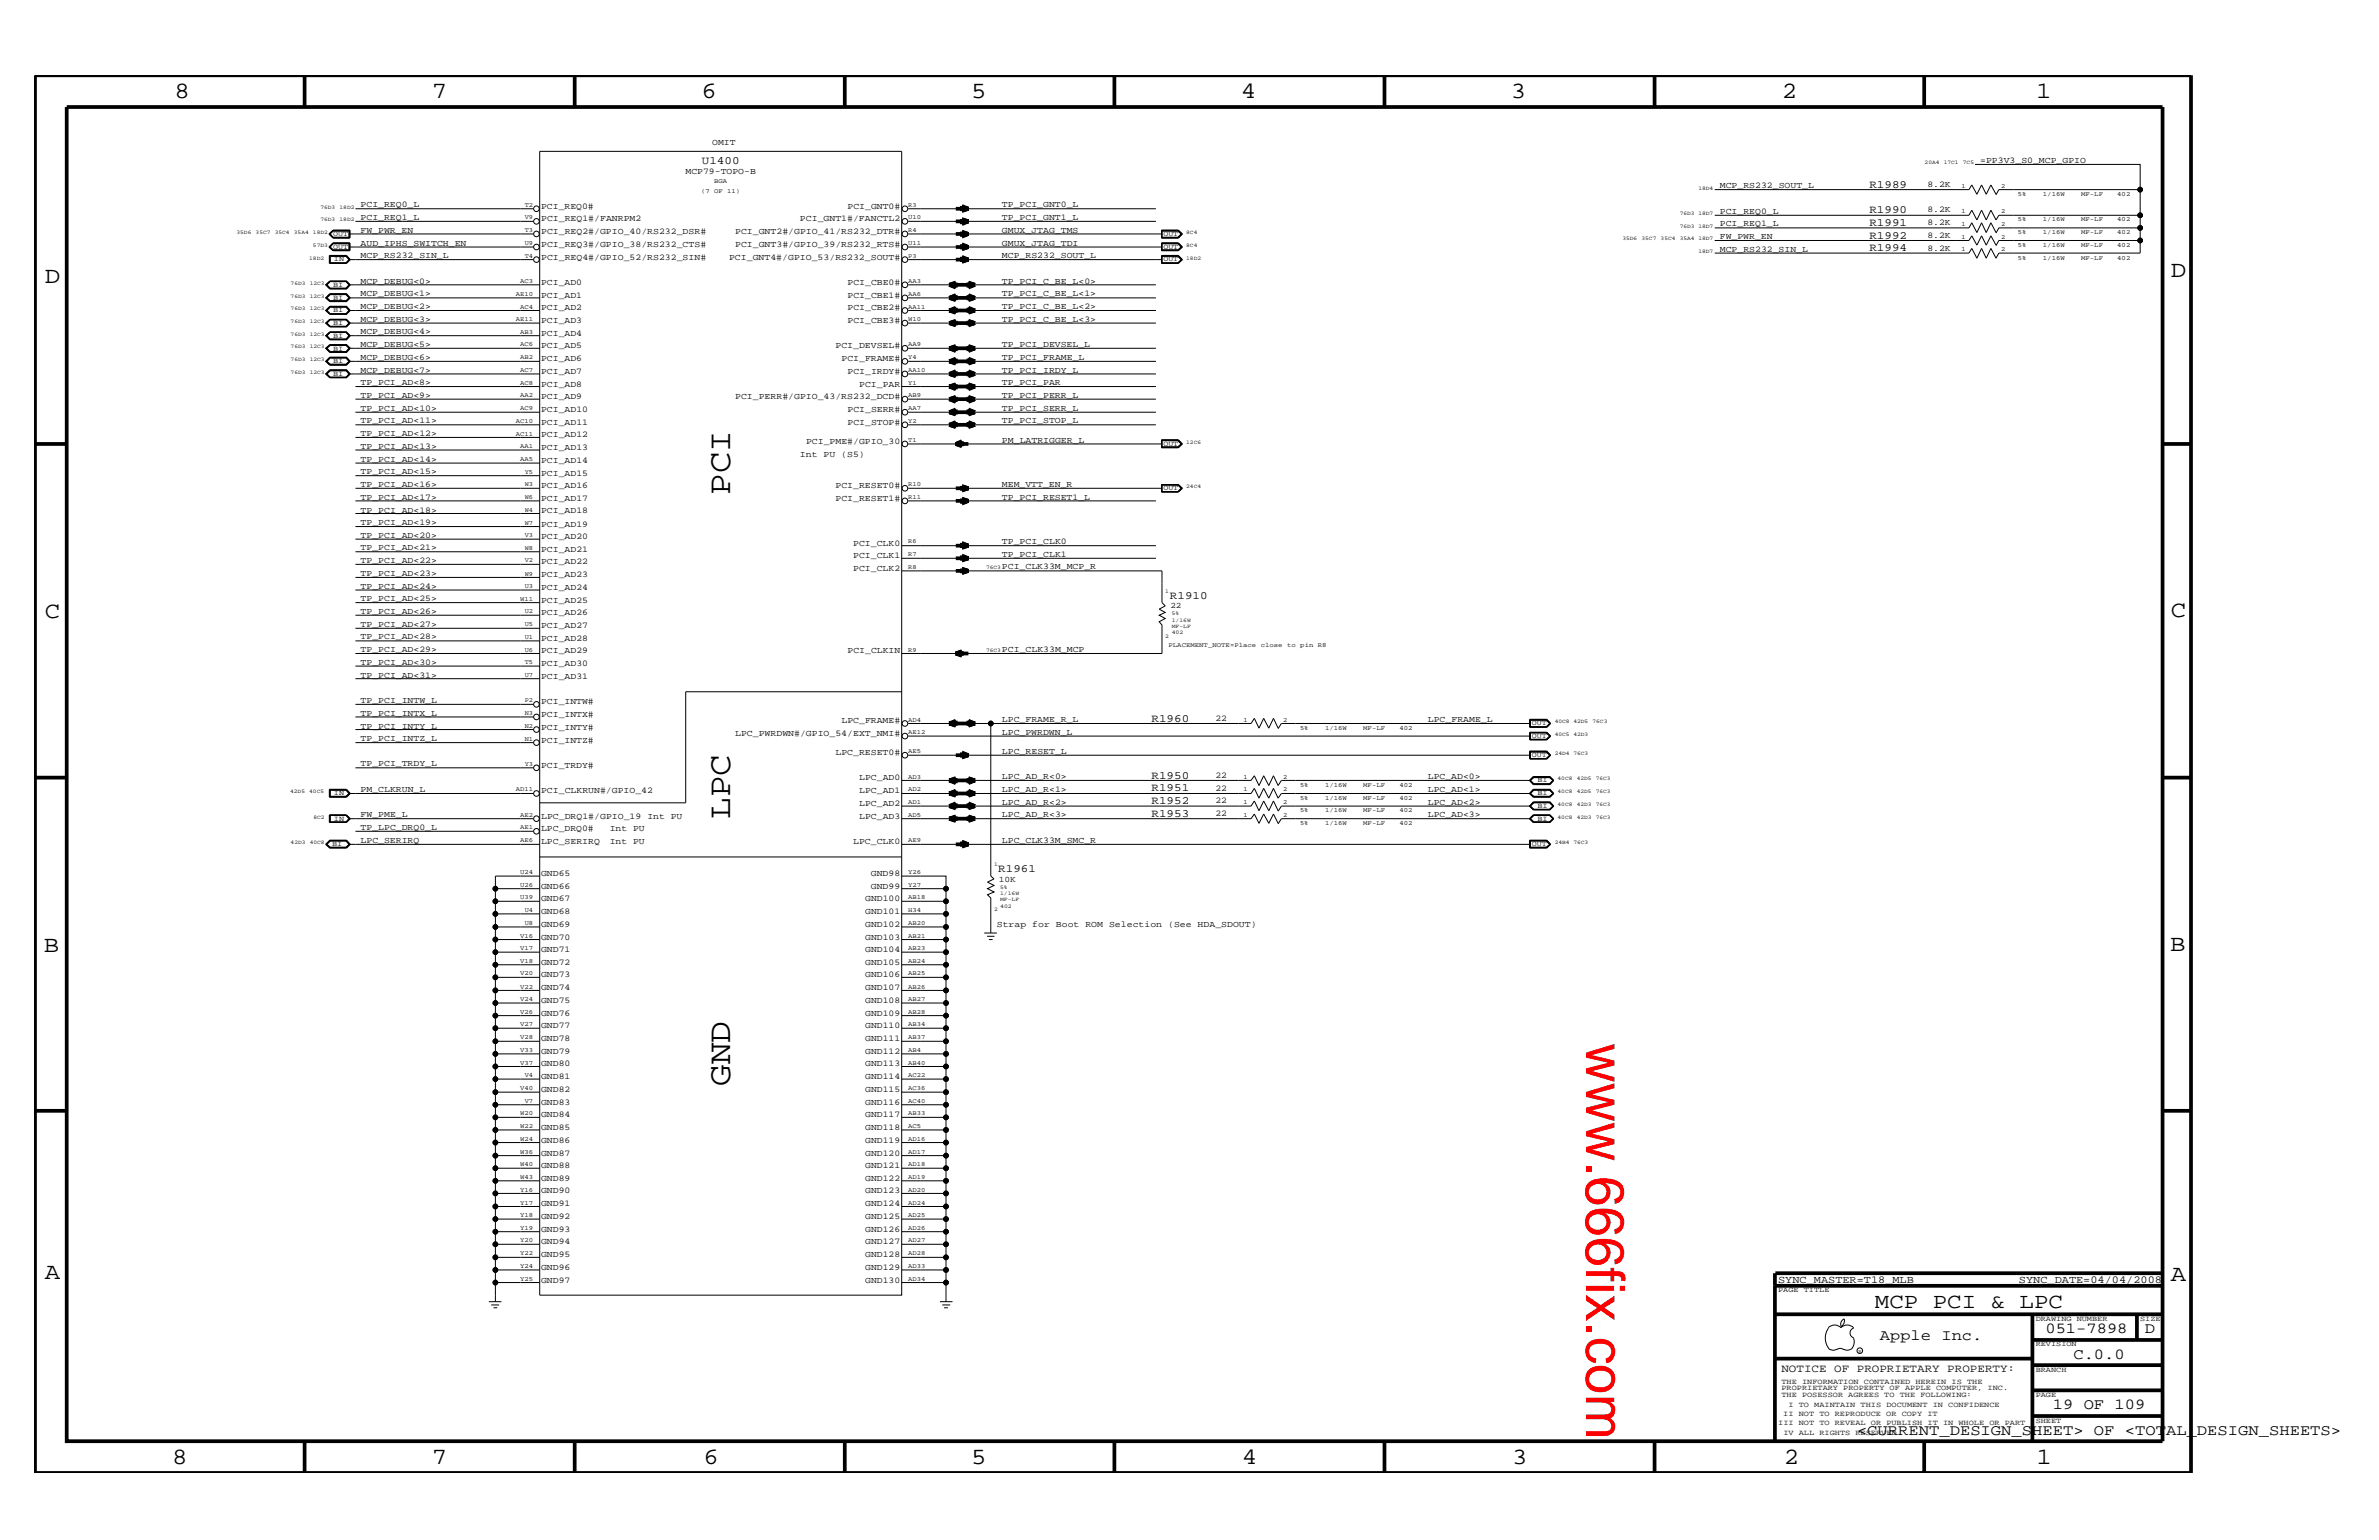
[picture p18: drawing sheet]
<svg xmlns="http://www.w3.org/2000/svg" width="432mm" height="279mm" viewBox="0 0 432 279" stroke-linecap="round" stroke-linejoin="round" font-family="sans-serif">
<defs><g id="words">
<text font-size="9.9" fill="#f00" x="287.9" y="189.3" transform="rotate(90 287.9 189.3)">www.666fix.com</text>
<g font-size="5.9">
<text x="132.5" y="89.8" transform="rotate(-90 132.5 89.8)">PCI</text>
<text x="132.5" y="148.5" transform="rotate(-90 132.5 148.5)">LPC</text>
<text x="132.5" y="197" transform="rotate(-90 132.5 197)">GND</text>
</g>
<g font-size="4.2">
<text x="31.7" y="17.8">8</text>
<text x="78.4" y="17.8">7</text>
<text x="127.3" y="17.8">6</text>
<text x="176.3" y="17.8">5</text>
<text x="225.2" y="17.8">4</text>
<text x="274.2" y="17.8">3</text>
<text x="323.4" y="17.8">2</text>
<text x="369.6" y="17.8">1</text>
<text x="8.1" y="51.3">D</text>
<text x="394" y="50.3">D</text>
<text x="8.1" y="112.1">C</text>
<text x="394" y="111.9">C</text>
<text x="8" y="172.7">B</text>
<text x="393.9" y="172.5">B</text>
<text x="8.1" y="232">A</text>
<text x="394" y="232.4">A</text>
<text x="31.2" y="265.6">8</text>
<text x="78.4" y="265.6">7</text>
<text x="127.7" y="265.6">6</text>
<text x="176.3" y="265.6">5</text>
<text x="225.4" y="265.6">4</text>
<text x="274.5" y="265.6">3</text>
<text x="323.8" y="265.6">2</text>
<text x="369.7" y="265.6">1</text>
</g>
<text font-size="3.9" x="340.3" y="237.3">MCP PCI &amp; LPC</text>
<g font-size="2.8">
<text x="341.2" y="243.1">Apple Inc.</text>
<text x="371.3" y="241.9">051-7898</text>
<text x="389.3" y="241.9">D</text>
<text x="376.3" y="246.5">C.0.0</text>
<text x="372.6" y="255.7">19 OF 109</text>
<text x="337.1" y="260.4">&lt;CURRENT_DESIGN_SHEET&gt; OF &lt;TOTAL_DESIGN_SHEETS&gt;</text>
</g>
<g font-size="2">
<text x="127.4" y="29.8">U1400</text>
<text x="339.3" y="34.1">R1989</text>
<text x="339.3" y="38.6">R1990</text>
<text x="339.3" y="41">R1991</text>
<text x="339.3" y="43.3">R1992</text>
<text x="339.3" y="45.6">R1994</text>
<text x="212.3" y="108.7">R1910</text>
<text x="209" y="130.9">R1960</text>
<text x="209" y="143.5">R1951</text>
<text x="209" y="141.3">R1950</text>
<text x="209" y="148.2">R1953</text>
<text x="209" y="145.9">R1952</text>
<text x="181.2" y="158.2">R1961</text>
<text x="323.3" y="248.9">NOTICE OF PROPRIETARY PROPERTY:</text>
</g>
<g font-size="1.9">
<text x="322.7" y="232.7">SYNC_MASTER=T18_MLB</text>
<text x="366.4" y="232.7">SYNC_DATE=04/04/2008</text>
</g>
<g font-size="1.6">
<text x="129.3" y="26.4">OMIT</text>
<text x="359.4" y="29.6">=PP3V3_S0_MCP_GPIO</text>
<text x="124.4" y="31.6">MCP79-TOPO-B</text>
<text x="312.2" y="34.1">MCP_RS232_SOUT_L</text>
<text x="349.8" y="34">8.2K</text>
<text x="65.4" y="37.6">PCI_REQ0_L</text>
<text x="65.4" y="39.9">PCI_REQ1_L</text>
<text x="98.2" y="37.9">PCI_REQ0#</text>
<text x="98.2" y="40.2">PCI_REQ1#/FANRPM2</text>
<text x="145.2" y="40.2">PCI_GNT1#/FANCTL2</text>
<text x="153.8" y="37.9">PCI_GNT0#</text>
<text x="181.9" y="39.9">TP_PCI_GNT1_L</text>
<text x="181.9" y="37.6">TP_PCI_GNT0_L</text>
<text x="312.2" y="38.8">PCI_REQ0_L</text>
<text x="312.2" y="41.1">PCI_REQ1_L</text>
<text x="349.8" y="38.6">8.2K</text>
<text x="349.8" y="40.8">8.2K</text>
<text x="65.4" y="46.8">MCP_RS232_SIN_L</text>
<text x="65.4" y="44.6">AUD_IPHS_SWITCH_EN</text>
<text x="65.4" y="42.3">FW_PWR_EN</text>
<text x="98.2" y="44.8">PCI_REQ3#/GPIO_38/RS232_CTS#</text>
<text x="98.2" y="47.1">PCI_REQ4#/GPIO_52/RS232_SIN#</text>
<text x="98.2" y="42.4">PCI_REQ2#/GPIO_40/RS232_DSR#</text>
<text x="132.3" y="47.1">PCI_GNT4#/GPIO_53/RS232_SOUT#</text>
<text x="133.4" y="42.4">PCI_GNT2#/GPIO_41/RS232_DTR#</text>
<text x="133.4" y="44.8">PCI_GNT3#/GPIO_39/RS232_RTS#</text>
<text x="181.9" y="46.8">MCP_RS232_SOUT_L</text>
<text x="181.9" y="44.6">GMUX_JTAG_TDI</text>
<text x="181.9" y="42.3">GMUX_JTAG_TMS</text>
<text x="312.2" y="45.7">MCP_RS232_SIN_L</text>
<text x="312.2" y="43.4">FW_PWR_EN</text>
<text x="349.8" y="43.2">8.2K</text>
<text x="349.8" y="45.5">8.2K</text>
<text x="65.4" y="53.8">MCP_DEBUG&lt;1&gt;</text>
<text x="65.4" y="51.5">MCP_DEBUG&lt;0&gt;</text>
<text x="98.2" y="51.7">PCI_AD0</text>
<text x="153.8" y="51.7">PCI_CBE0#</text>
<text x="181.9" y="53.8">TP_PCI_C_BE_L&lt;1&gt;</text>
<text x="181.9" y="51.5">TP_PCI_C_BE_L&lt;0&gt;</text>
<text x="65.4" y="58.4">MCP_DEBUG&lt;3&gt;</text>
<text x="65.4" y="56.1">MCP_DEBUG&lt;2&gt;</text>
<text x="98.2" y="58.6">PCI_AD3</text>
<text x="98.2" y="56.3">PCI_AD2</text>
<text x="98.2" y="54">PCI_AD1</text>
<text x="153.8" y="56.3">PCI_CBE2#</text>
<text x="153.8" y="58.6">PCI_CBE3#</text>
<text x="153.8" y="54">PCI_CBE1#</text>
<text x="181.9" y="58.4">TP_PCI_C_BE_L&lt;3&gt;</text>
<text x="181.9" y="56.1">TP_PCI_C_BE_L&lt;2&gt;</text>
<text x="65.4" y="63">MCP_DEBUG&lt;5&gt;</text>
<text x="65.4" y="60.6">MCP_DEBUG&lt;4&gt;</text>
<text x="65.4" y="65.3">MCP_DEBUG&lt;6&gt;</text>
<text x="98.2" y="60.9">PCI_AD4</text>
<text x="98.2" y="63.2">PCI_AD5</text>
<text x="98.2" y="65.6">PCI_AD6</text>
<text x="151.6" y="63.2">PCI_DEVSEL#</text>
<text x="152.7" y="65.6">PCI_FRAME#</text>
<text x="181.9" y="65.3">TP_PCI_FRAME_L</text>
<text x="181.9" y="63">TP_PCI_DEVSEL_L</text>
<text x="65.4" y="67.6">MCP_DEBUG&lt;7&gt;</text>
<text x="65.4" y="69.9">TP_PCI_AD&lt;8&gt;</text>
<text x="98.2" y="70.1">PCI_AD8</text>
<text x="98.2" y="67.8">PCI_AD7</text>
<text x="153.8" y="67.8">PCI_IRDY#</text>
<text x="156" y="70.1">PCI_PAR</text>
<text x="181.9" y="69.9">TP_PCI_PAR</text>
<text x="181.9" y="67.6">TP_PCI_IRDY_L</text>
<text x="65.4" y="72.2">TP_PCI_AD&lt;9&gt;</text>
<text x="65.4" y="76.8">TP_PCI_AD&lt;11&gt;</text>
<text x="65.4" y="74.5">TP_PCI_AD&lt;10&gt;</text>
<text x="98.2" y="72.4">PCI_AD9</text>
<text x="98.2" y="74.8">PCI_AD10</text>
<text x="98.2" y="77.1">PCI_AD11</text>
<text x="133.4" y="72.4">PCI_PERR#/GPIO_43/RS232_DCD#</text>
<text x="153.8" y="74.8">PCI_SERR#</text>
<text x="153.8" y="77.1">PCI_STOP#</text>
<text x="181.9" y="76.8">TP_PCI_STOP_L</text>
<text x="181.9" y="74.5">TP_PCI_SERR_L</text>
<text x="181.9" y="72.2">TP_PCI_PERR_L</text>
<text x="65.4" y="83.8">TP_PCI_AD&lt;14&gt;</text>
<text x="65.4" y="81.5">TP_PCI_AD&lt;13&gt;</text>
<text x="65.4" y="79.1">TP_PCI_AD&lt;12&gt;</text>
<text x="98.2" y="81.6">PCI_AD13</text>
<text x="98.2" y="79.4">PCI_AD12</text>
<text x="145.2" y="82.8">Int PU (S5)</text>
<text x="146.3" y="80.5">PCI_PME#/GPIO_30</text>
<text x="181.9" y="80.3">PM_LATRIGGER_L</text>
<text x="65.4" y="86">TP_PCI_AD&lt;15&gt;</text>
<text x="65.4" y="88.3">TP_PCI_AD&lt;16&gt;</text>
<text x="98.2" y="84">PCI_AD14</text>
<text x="98.2" y="86.3">PCI_AD15</text>
<text x="98.2" y="88.6">PCI_AD16</text>
<text x="151.6" y="88.6">PCI_RESET0#</text>
<text x="181.9" y="88.3">MEM_VTT_EN_R</text>
<text x="65.4" y="90.7">TP_PCI_AD&lt;17&gt;</text>
<text x="65.4" y="93">TP_PCI_AD&lt;18&gt;</text>
<text x="65.4" y="95.3">TP_PCI_AD&lt;19&gt;</text>
<text x="98.2" y="90.9">PCI_AD17</text>
<text x="98.2" y="95.5">PCI_AD19</text>
<text x="98.2" y="93.2">PCI_AD18</text>
<text x="151.6" y="90.9">PCI_RESET1#</text>
<text x="181.9" y="90.7">TP_PCI_RESET1_L</text>
<text x="65.4" y="99.9">TP_PCI_AD&lt;21&gt;</text>
<text x="65.4" y="97.6">TP_PCI_AD&lt;20&gt;</text>
<text x="98.2" y="97.8">PCI_AD20</text>
<text x="98.2" y="100.1">PCI_AD21</text>
<text x="154.9" y="101.3">PCI_CLK1</text>
<text x="154.9" y="99">PCI_CLK0</text>
<text x="181.9" y="101">TP_PCI_CLK1</text>
<text x="181.9" y="98.7">TP_PCI_CLK0</text>
<text x="65.4" y="104.5">TP_PCI_AD&lt;23&gt;</text>
<text x="65.4" y="106.8">TP_PCI_AD&lt;24&gt;</text>
<text x="65.4" y="102.2">TP_PCI_AD&lt;22&gt;</text>
<text x="98.2" y="102.4">PCI_AD22</text>
<text x="98.2" y="104.8">PCI_AD23</text>
<text x="98.2" y="107">PCI_AD24</text>
<text x="154.9" y="103.6">PCI_CLK2</text>
<text x="181.9" y="103.3">PCI_CLK33M_MCP_R</text>
<text x="65.4" y="111.4">TP_PCI_AD&lt;26&gt;</text>
<text x="65.4" y="109.1">TP_PCI_AD&lt;25&gt;</text>
<text x="65.4" y="113.7">TP_PCI_AD&lt;27&gt;</text>
<text x="98.2" y="109.3">PCI_AD25</text>
<text x="98.2" y="111.6">PCI_AD26</text>
<text x="98.2" y="114">PCI_AD27</text>
<text x="65.4" y="116">TP_PCI_AD&lt;28&gt;</text>
<text x="65.4" y="118.3">TP_PCI_AD&lt;29&gt;</text>
<text x="98.2" y="118.6">PCI_AD29</text>
<text x="98.2" y="116.3">PCI_AD28</text>
<text x="153.8" y="118.6">PCI_CLKIN</text>
<text x="181.9" y="118.3">PCI_CLK33M_MCP</text>
<text x="65.4" y="120.7">TP_PCI_AD&lt;30&gt;</text>
<text x="65.4" y="123">TP_PCI_AD&lt;31&gt;</text>
<text x="98.2" y="123.1">PCI_AD31</text>
<text x="98.2" y="120.8">PCI_AD30</text>
<text x="65.4" y="129.8">TP_PCI_INTX_L</text>
<text x="65.4" y="127.5">TP_PCI_INTW_L</text>
<text x="98.2" y="127.8">PCI_INTW#</text>
<text x="98.2" y="130.1">PCI_INTX#</text>
<text x="152.7" y="131.3">LPC_FRAME#</text>
<text x="181.9" y="131">LPC_FRAME_R_L</text>
<text x="220.6" y="130.8">22</text>
<text x="259.2" y="131">LPC_FRAME_L</text>
<text x="65.4" y="134.5">TP_PCI_INTZ_L</text>
<text x="65.4" y="132.2">TP_PCI_INTY_L</text>
<text x="98.2" y="132.4">PCI_INTY#</text>
<text x="98.2" y="134.7">PCI_INTZ#</text>
<text x="133.4" y="133.5">LPC_PWRDWN#/GPIO_54/EXT_NMI#</text>
<text x="151.6" y="137">LPC_RESET0#</text>
<text x="181.9" y="133.3">LPC_PWRDWN_L</text>
<text x="181.9" y="136.8">LPC_RESET_L</text>
<text x="65.4" y="139.1">TP_PCI_TRDY_L</text>
<text x="65.4" y="143.7">PM_CLKRUN_L</text>
<text x="98.2" y="139.3">PCI_TRDY#</text>
<text x="98.2" y="144">PCI_CLKRUN#/GPIO_42</text>
<text x="156" y="144">LPC_AD1</text>
<text x="156" y="141.6">LPC_AD0</text>
<text x="181.9" y="143.7">LPC_AD_R&lt;1&gt;</text>
<text x="181.9" y="141.4">LPC_AD_R&lt;0&gt;</text>
<text x="220.6" y="143.5">22</text>
<text x="220.6" y="141.2">22</text>
<text x="259.2" y="141.4">LPC_AD&lt;0&gt;</text>
<text x="259.2" y="143.7">LPC_AD&lt;1&gt;</text>
<text x="65.4" y="148.3">FW_PME_L</text>
<text x="98.2" y="148.5">LPC_DRQ1#/GPIO_19 Int PU</text>
<text x="156" y="148.5">LPC_AD3</text>
<text x="156" y="146.2">LPC_AD2</text>
<text x="181.9" y="148.3">LPC_AD_R&lt;3&gt;</text>
<text x="181.9" y="146">LPC_AD_R&lt;2&gt;</text>
<text x="220.6" y="148.1">22</text>
<text x="220.6" y="145.7">22</text>
<text x="259.2" y="146">LPC_AD&lt;2&gt;</text>
<text x="259.2" y="148.3">LPC_AD&lt;3&gt;</text>
<text x="65.4" y="152.9">LPC_SERIRQ</text>
<text x="65.4" y="150.7">TP_LPC_DRQ0_L</text>
<text x="98.2" y="150.8">LPC_DRQ0#</text>
<text x="98.2" y="153.2">LPC_SERIRQ</text>
<text x="110.7" y="150.8">Int PU</text>
<text x="110.7" y="153.2">Int PU</text>
<text x="154.9" y="153.2">LPC_CLK0</text>
<text x="181.9" y="152.9">LPC_CLK33M_SMC_R</text>
<text x="98.2" y="158.9">GND65</text>
<text x="98.2" y="161.2">GND66</text>
<text x="158.1" y="161.2">GND99</text>
<text x="158.1" y="158.9">GND98</text>
<text x="98.2" y="163.5">GND67</text>
<text x="98.2" y="165.8">GND68</text>
<text x="157.1" y="163.5">GND100</text>
<text x="157.1" y="165.8">GND101</text>
<text x="98.2" y="168.2">GND69</text>
<text x="98.2" y="170.5">GND70</text>
<text x="98.2" y="172.7">GND71</text>
<text x="157.1" y="168.2">GND102</text>
<text x="157.1" y="172.7">GND104</text>
<text x="157.1" y="170.5">GND103</text>
<text x="180.9" y="168.2">Strap for Boot ROM Selection (See HDA_SDOUT)</text>
<text x="98.2" y="175">GND72</text>
<text x="98.2" y="179.7">GND74</text>
<text x="98.2" y="177.3">GND73</text>
<text x="157.1" y="175">GND105</text>
<text x="157.1" y="177.3">GND106</text>
<text x="157.1" y="179.7">GND107</text>
<text x="98.2" y="182">GND75</text>
<text x="98.2" y="184.3">GND76</text>
<text x="157.1" y="184.3">GND109</text>
<text x="157.1" y="182">GND108</text>
<text x="98.2" y="186.5">GND77</text>
<text x="98.2" y="191.2">GND79</text>
<text x="98.2" y="188.9">GND78</text>
<text x="157.1" y="186.5">GND110</text>
<text x="157.1" y="188.9">GND111</text>
<text x="157.1" y="191.2">GND112</text>
<text x="98.2" y="193.5">GND80</text>
<text x="98.2" y="195.8">GND81</text>
<text x="157.1" y="195.8">GND114</text>
<text x="157.1" y="193.5">GND113</text>
<text x="98.2" y="202.7">GND84</text>
<text x="98.2" y="200.4">GND83</text>
<text x="98.2" y="198.1">GND82</text>
<text x="157.1" y="198.1">GND115</text>
<text x="157.1" y="200.4">GND116</text>
<text x="157.1" y="202.7">GND117</text>
<text x="98.2" y="205">GND85</text>
<text x="98.2" y="207.3">GND86</text>
<text x="98.2" y="209.7">GND87</text>
<text x="157.1" y="209.7">GND120</text>
<text x="157.1" y="207.3">GND119</text>
<text x="157.1" y="205">GND118</text>
<text x="98.2" y="214.2">GND89</text>
<text x="98.2" y="211.9">GND88</text>
<text x="157.1" y="211.9">GND121</text>
<text x="157.1" y="214.2">GND122</text>
<text x="98.2" y="216.5">GND90</text>
<text x="98.2" y="218.9">GND91</text>
<text x="98.2" y="221.2">GND92</text>
<text x="157.1" y="216.5">GND123</text>
<text x="157.1" y="221.2">GND125</text>
<text x="157.1" y="218.9">GND124</text>
<text x="98.2" y="225.7">GND94</text>
<text x="98.2" y="223.5">GND93</text>
<text x="157.1" y="223.5">GND126</text>
<text x="157.1" y="225.7">GND127</text>
<text x="98.2" y="228.1">GND95</text>
<text x="98.2" y="230.4">GND96</text>
<text x="98.2" y="232.7">GND97</text>
<text x="157.1" y="228.1">GND128</text>
<text x="157.1" y="232.7">GND130</text>
<text x="157.1" y="230.4">GND129</text>
</g>
<g font-size="1.5">
<text x="212.4" y="110.3">22</text>
<text x="181.3" y="160">10K</text>
</g>
<g font-size="1.4">
<text x="60.5" y="42.8">OUT</text>
<text x="60.5" y="45.2">OUT</text>
<text x="60.6" y="47.4">IN</text>
<text x="211.2" y="47.4">OUT</text>
<text x="211.2" y="42.8">OUT</text>
<text x="211.2" y="45.2">OUT</text>
<text x="60.5" y="52">BI</text>
<text x="60.5" y="54.4">BI</text>
<text x="60.5" y="56.7">BI</text>
<text x="60.5" y="59">BI</text>
<text x="60.5" y="61.2">BI</text>
<text x="60.5" y="63.6">BI</text>
<text x="60.5" y="65.9">BI</text>
<text x="60.5" y="68.2">BI</text>
<text x="211.2" y="80.9">OUT</text>
<text x="211.2" y="88.9">OUT</text>
<text x="278" y="131.6">OUT</text>
<text x="278" y="137.4">OUT</text>
<text x="278" y="133.9">OUT</text>
<text x="279.1" y="141.9">BI</text>
<text x="60.6" y="144.3">IN</text>
<text x="60.6" y="148.9">IN</text>
<text x="279.1" y="144.3">BI</text>
<text x="279.1" y="146.6">BI</text>
<text x="279.1" y="148.9">BI</text>
<text x="60.3" y="153.5">BI</text>
<text x="278" y="153.5">OUT</text>
<text x="322.7" y="234.4">PAGE TITLE</text>
<text x="369.5" y="239.6">DRAWING NUMBER</text>
<text x="388.5" y="239.6">SIZE</text>
<text x="369.5" y="244.2">REVISION</text>
<text x="323.3" y="251.1">THE INFORMATION CONTAINED HEREIN IS THE</text>
<text x="369.5" y="248.9">BRANCH</text>
<text x="323.3" y="253.4">THE POSESSOR AGREES TO THE FOLLOWING:</text>
<text x="323.3" y="252.3">PROPRIETARY PROPERTY OF APPLE COMPUTER, INC.</text>
<text x="323.7" y="256.9">II NOT TO REPRODUCE OR COPY IT</text>
<text x="324.6" y="255.2">I TO MAINTAIN THIS DOCUMENT IN CONFIDENCE</text>
<text x="369.5" y="253.4">PAGE</text>
<text x="322.7" y="258.6">III NOT TO REVEAL OR PUBLISH IT IN WHOLE OR PART</text>
<text x="323.7" y="260.4">IV ALL RIGHTS RESERVED</text>
<text x="369.5" y="258.1">SHEET</text>
</g>
<g font-size="1.2">
<text x="127.3" y="35">(7 OF 11)</text>
<text x="129.6" y="33.2">BGA</text>
<text x="356" y="34.1">1</text>
<text x="363.2" y="34.1">2</text>
<text x="366.3" y="35.6">5%</text>
<text x="370.8" y="35.6">1/16W</text>
<text x="377.7" y="35.6">MF-LF</text>
<text x="384.3" y="35.6">402</text>
<text x="95.2" y="39.8">V9</text>
<text x="95.2" y="37.5">T2</text>
<text x="164.8" y="39.8">U10</text>
<text x="164.8" y="37.5">R3</text>
<text x="356" y="38.6">1</text>
<text x="356" y="41">1</text>
<text x="363.2" y="38.6">2</text>
<text x="363.2" y="41">2</text>
<text x="366.3" y="40.2">5%</text>
<text x="370.8" y="40.2">1/16W</text>
<text x="377.7" y="40.2">MF-LF</text>
<text x="384.3" y="40.2">402</text>
<text x="95.2" y="46.8">T4</text>
<text x="95.2" y="44.5">U9</text>
<text x="95.2" y="42.1">T3</text>
<text x="164.8" y="46.8">P3</text>
<text x="164.8" y="44.5">U11</text>
<text x="164.8" y="42.1">R4</text>
<text x="356" y="43.3">1</text>
<text x="356" y="45.6">1</text>
<text x="363.2" y="43.3">2</text>
<text x="363.2" y="45.6">2</text>
<text x="366.3" y="44.8">5%</text>
<text x="366.3" y="47.1">5%</text>
<text x="366.3" y="42.4">5%</text>
<text x="370.8" y="47.1">1/16W</text>
<text x="370.8" y="42.4">1/16W</text>
<text x="370.8" y="44.8">1/16W</text>
<text x="377.7" y="44.8">MF-LF</text>
<text x="377.7" y="47.1">MF-LF</text>
<text x="377.7" y="42.4">MF-LF</text>
<text x="384.3" y="44.8">402</text>
<text x="384.3" y="47.1">402</text>
<text x="384.3" y="42.4">402</text>
<text x="93.6" y="53.6">AE10</text>
<text x="94.4" y="51.3">AC3</text>
<text x="164.8" y="53.6">AA6</text>
<text x="164.8" y="51.3">AA3</text>
<text x="93.6" y="58.3">AE11</text>
<text x="94.4" y="56">AC4</text>
<text x="164.8" y="58.3">W10</text>
<text x="164.8" y="56">AA11</text>
<text x="94.4" y="65.2">AB2</text>
<text x="94.4" y="62.9">AC6</text>
<text x="94.4" y="60.6">AB3</text>
<text x="164.8" y="65.2">Y4</text>
<text x="164.8" y="62.9">AA9</text>
<text x="94.4" y="69.8">AC8</text>
<text x="94.4" y="67.5">AC7</text>
<text x="164.8" y="69.8">Y1</text>
<text x="164.8" y="67.5">AA10</text>
<text x="93.6" y="76.7">AC10</text>
<text x="94.4" y="72.1">AA2</text>
<text x="94.4" y="74.5">AC9</text>
<text x="164.8" y="76.7">Y2</text>
<text x="164.8" y="74.5">AA7</text>
<text x="164.8" y="72.1">AB9</text>
<text x="93.6" y="79">AC11</text>
<text x="94.4" y="83.6">AA5</text>
<text x="94.4" y="81.3">AA1</text>
<text x="164.8" y="80.2">T1</text>
<text x="95.2" y="88.3">W3</text>
<text x="95.2" y="86">Y5</text>
<text x="164.8" y="88.3">R10</text>
<text x="95.2" y="95.2">W7</text>
<text x="95.2" y="92.8">W4</text>
<text x="95.2" y="90.5">W6</text>
<text x="164.8" y="90.5">R11</text>
<text x="95.2" y="99.8">W8</text>
<text x="95.2" y="97.5">V3</text>
<text x="164.8" y="101">R7</text>
<text x="164.8" y="98.6">R6</text>
<text x="95.2" y="106.7">U3</text>
<text x="95.2" y="104.4">W9</text>
<text x="95.2" y="102.1">V2</text>
<text x="164.8" y="103.2">R8</text>
<text x="94.4" y="109">W11</text>
<text x="95.2" y="113.6">U5</text>
<text x="95.2" y="111.3">U2</text>
<text x="95.2" y="118.2">U6</text>
<text x="95.2" y="115.9">U1</text>
<text x="164.8" y="118.2">R9</text>
<text x="212.1" y="117.4">PLACEMENT_NOTE=Place close to pin R8</text>
<text x="95.2" y="122.8">U7</text>
<text x="95.2" y="120.5">T5</text>
<text x="95.2" y="129.7">N3</text>
<text x="95.2" y="127.5">P2</text>
<text x="164.8" y="130.9">AD4</text>
<text x="225.7" y="130.9">1</text>
<text x="232.9" y="130.9">2</text>
<text x="95.2" y="134.4">N1</text>
<text x="95.2" y="132">N2</text>
<text x="164.8" y="133.2">AE12</text>
<text x="164.8" y="136.7">AE5</text>
<text x="236" y="132.4">5%</text>
<text x="240.5" y="132.4">1/16W</text>
<text x="247.4" y="132.4">MF-LF</text>
<text x="254" y="132.4">402</text>
<text x="93.6" y="143.5">AD11</text>
<text x="95.2" y="139">Y3</text>
<text x="164.8" y="143.5">AD2</text>
<text x="164.8" y="141.3">AD3</text>
<text x="225.7" y="143.5">1</text>
<text x="225.7" y="141.3">1</text>
<text x="232.9" y="143.5">2</text>
<text x="232.9" y="141.3">2</text>
<text x="236" y="142.8">5%</text>
<text x="240.5" y="142.8">1/16W</text>
<text x="247.4" y="142.8">MF-LF</text>
<text x="254" y="142.8">402</text>
<text x="94.4" y="148.2">AE2</text>
<text x="164.8" y="148.2">AD5</text>
<text x="164.8" y="145.9">AD1</text>
<text x="225.7" y="148.2">1</text>
<text x="225.7" y="145.9">1</text>
<text x="232.9" y="148.2">2</text>
<text x="232.9" y="145.9">2</text>
<text x="236" y="149.7">5%</text>
<text x="236" y="147.3">5%</text>
<text x="236" y="145.1">5%</text>
<text x="240.5" y="149.7">1/16W</text>
<text x="240.5" y="147.3">1/16W</text>
<text x="240.5" y="145.1">1/16W</text>
<text x="247.4" y="149.7">MF-LF</text>
<text x="247.4" y="147.3">MF-LF</text>
<text x="247.4" y="145.1">MF-LF</text>
<text x="254" y="149.7">402</text>
<text x="254" y="147.3">402</text>
<text x="254" y="145.1">402</text>
<text x="94.4" y="150.5">AE1</text>
<text x="94.4" y="152.8">AE6</text>
<text x="164.8" y="152.8">AE9</text>
<text x="94.4" y="160.9">U26</text>
<text x="94.4" y="158.6">U24</text>
<text x="164.8" y="160.9">Y27</text>
<text x="164.8" y="158.6">Y26</text>
<text x="94.4" y="163.2">U39</text>
<text x="95.2" y="167.8">U8</text>
<text x="95.2" y="165.5">U4</text>
<text x="164.8" y="167.8">AB20</text>
<text x="164.8" y="165.5">H34</text>
<text x="164.8" y="163.2">AB18</text>
<text x="94.4" y="172.4">V17</text>
<text x="94.4" y="170.1">V16</text>
<text x="164.8" y="172.4">AB23</text>
<text x="164.8" y="170.1">AB21</text>
<text x="94.4" y="179.4">V22</text>
<text x="94.4" y="177">V20</text>
<text x="94.4" y="174.7">V18</text>
<text x="164.8" y="179.4">AB26</text>
<text x="164.8" y="177">AB25</text>
<text x="164.8" y="174.7">AB24</text>
<text x="94.4" y="183.9">V26</text>
<text x="94.4" y="181.6">V24</text>
<text x="164.8" y="183.9">AB28</text>
<text x="164.8" y="181.6">AB27</text>
<text x="94.4" y="190.9">V33</text>
<text x="94.4" y="188.6">V28</text>
<text x="94.4" y="186.2">V27</text>
<text x="164.8" y="190.9">AB4</text>
<text x="164.8" y="188.6">AB37</text>
<text x="164.8" y="186.2">AB34</text>
<text x="94.4" y="197.7">V40</text>
<text x="94.4" y="193.2">V37</text>
<text x="95.2" y="195.4">V4</text>
<text x="164.8" y="197.7">AC36</text>
<text x="164.8" y="195.4">AC22</text>
<text x="164.8" y="193.2">AB40</text>
<text x="94.4" y="202.4">W20</text>
<text x="95.2" y="200.1">V7</text>
<text x="164.8" y="202.4">AB33</text>
<text x="164.8" y="200.1">AC40</text>
<text x="94.4" y="209.3">W36</text>
<text x="94.4" y="207">W24</text>
<text x="94.4" y="204.7">W22</text>
<text x="164.8" y="209.3">AD17</text>
<text x="164.8" y="207">AD16</text>
<text x="164.8" y="204.7">AC5</text>
<text x="94.4" y="213.9">W43</text>
<text x="94.4" y="211.6">W40</text>
<text x="164.8" y="213.9">AD19</text>
<text x="164.8" y="211.6">AD18</text>
<text x="94.4" y="220.8">Y18</text>
<text x="94.4" y="218.6">Y17</text>
<text x="94.4" y="216.2">Y16</text>
<text x="164.8" y="220.8">AD25</text>
<text x="164.8" y="218.6">AD24</text>
<text x="164.8" y="216.2">AD20</text>
<text x="94.4" y="227.7">Y22</text>
<text x="94.4" y="225.4">Y20</text>
<text x="94.4" y="223.1">Y19</text>
<text x="164.8" y="227.7">AD28</text>
<text x="164.8" y="225.4">AD27</text>
<text x="164.8" y="223.1">AD26</text>
<text x="94.4" y="232.4">Y25</text>
<text x="94.4" y="230.1">Y24</text>
<text x="164.8" y="232.4">AD34</text>
<text x="164.8" y="230.1">AD33</text>
</g>
<g font-size="1">
<text x="349.3" y="29.8">20A4</text>
<text x="352.8" y="29.8">17C1</text>
<text x="356.3" y="29.8">7C5</text>
<text x="308.3" y="34.4">18D4</text>
<text x="58.2" y="37.9">76D3</text>
<text x="58.2" y="40.2">76D3</text>
<text x="61.6" y="37.9">18D2</text>
<text x="61.6" y="40.2">18D2</text>
<text x="304.9" y="39.1">76D3 18D7</text>
<text x="304.9" y="41.3">76D3 18D7</text>
<text x="42.9" y="42.4">35D6</text>
<text x="46.4" y="42.4">35C7</text>
<text x="49.9" y="42.4">35C4</text>
<text x="53.3" y="42.4">35A4</text>
<text x="56.1" y="47.1">18D2</text>
<text x="56.8" y="42.4">18D2</text>
<text x="56.8" y="44.8">57D3</text>
<text x="215.3" y="44.8">8C4</text>
<text x="215.3" y="42.4">8C4</text>
<text x="215.3" y="47.1">18D2</text>
<text x="294.5" y="43.6">35D6</text>
<text x="297.9" y="43.6">35C7</text>
<text x="301.4" y="43.6">35C4</text>
<text x="304.9" y="43.6">35A4 18D7</text>
<text x="308.3" y="45.9">18D7</text>
<text x="52.7" y="51.7">76D3</text>
<text x="56.2" y="51.7">12C3</text>
<text x="52.7" y="58.6">76D3</text>
<text x="52.7" y="56.3">76D3</text>
<text x="52.7" y="54">76D3</text>
<text x="56.2" y="58.6">12C3</text>
<text x="56.2" y="56.3">12C3</text>
<text x="56.2" y="54">12C3</text>
<text x="52.7" y="65.6">76D3</text>
<text x="52.7" y="63.2">76D3</text>
<text x="52.7" y="60.9">76D3</text>
<text x="56.2" y="65.6">12C3</text>
<text x="56.2" y="63.2">12C3</text>
<text x="56.2" y="60.9">12C3</text>
<text x="52.7" y="67.8">76D3</text>
<text x="56.2" y="67.8">12C3</text>
<text x="215.3" y="80.5">12C6</text>
<text x="215.3" y="88.6">24C4</text>
<text x="179" y="103.3">76C3</text>
<text x="211.5" y="107.6">1</text>
<text x="212.7" y="111.6">5%</text>
<text x="212.7" y="112.8">1/16W</text>
<text x="212.7" y="114">MF-LF</text>
<text x="179" y="118.3">76C3</text>
<text x="211.5" y="115.7">2</text>
<text x="212.7" y="115.1">402</text>
<text x="282.2" y="131.3">40C8 42D5</text>
<text x="289.1" y="131.3">76C3</text>
<text x="282.2" y="133.5">40C5 42D3</text>
<text x="282.2" y="137">24D4 76C3</text>
<text x="52.7" y="144">42D5</text>
<text x="56.1" y="144">40C5</text>
<text x="282.7" y="144">40C8</text>
<text x="282.7" y="141.6">40C8</text>
<text x="286.2" y="144">42D5</text>
<text x="286.2" y="141.6">42D5</text>
<text x="289.6" y="144">76C3</text>
<text x="289.6" y="141.6">76C3</text>
<text x="56.9" y="148.5">8C2</text>
<text x="282.7" y="148.5">40C8</text>
<text x="282.7" y="146.2">40C8</text>
<text x="286.2" y="148.5">42D3</text>
<text x="286.2" y="146.2">42D3</text>
<text x="289.6" y="148.5">76C3</text>
<text x="289.6" y="146.2">76C3</text>
<text x="52.7" y="153.2">42D3</text>
<text x="56.2" y="153.2">40C8</text>
<text x="282.2" y="153.2">24B4 76C3</text>
<text x="180.4" y="157.2">1</text>
<text x="181.5" y="161.2">5%</text>
<text x="180.4" y="165.2">2</text>
<text x="181.5" y="162.3">1/16W</text>
<text x="181.5" y="164.7">402</text>
<text x="181.5" y="163.5">MF-LF</text>
</g>
<text font-size=".9" x="337.3" y="245.4">R</text>
</g></defs>
<g fill="none" stroke="#000" stroke-width=".18">
<path d="M64.5 37.9h32.3M98 27.5h65.7v207.5h-65.7zM164.8 37.9h45M311.2 39.1h46.2l.5-1 .9 1.8 .9-1.8 .8 1.8 .9-1.8 .9 1.8 .5-.8h25.7v2.2M311.2 34.4h46.2l.5-.8 .9 1.6 .9-1.6 .8 1.6 .9-1.6 .9 1.6M358.5 29.8h30v4.6M362.3 35.3l.5-.9h25.7v4.7M59.1 51.7l.8-.7h3l.7 .7-.7 .7h-3zM59.1 54l.8-.7h3l.7 .7-.7 .7h-3zM59.1 56.3l.8-.7h3l.7 .7-.7 .7h-3zM59.3 51.7l.6-.6h2.9l.6 .6-.6 .7h-2.9zM59.7 42.4l.8-.6h3v1.4h-3z"/>
<path d="M59.8 46.3h3.1l.7 .8-.7 .7h-3.1zM59.9 51h2.9l.7 .7-.7 .7h-2.9M59.9 51l-.7 .7 .7 .7M59.9 53.4h2.9l.6 .6-.6 .6h-2.9M59.9 53.4h2.9l.7 .6-.7 .6h-2.9M59.9 53.4l-.7 .6 .7 .6M59.9 53.4l-.6 .6 .6 .6M59.9 55.7h2.9l.6 .6-.6 .6h-2.9l-.6-.6zM59.9 55.7h2.9l.7 .6-.7 .7h-2.9M59.9 55.7l-.7 .6 .7 .7M59.9 58h2.9l.6 .6-.6 .6h-2.9l-.6-.6zM59.9 57.9h2.9l.7 .7-.7 .7h-2.9"/>
<path d="M59.9 57.9h3l.7 .7-.7 .7h-3M59.9 57.9l-.8 .7 .8 .7M59.9 57.9l-.7 .7 .7 .7M59.9 47.7h2.9M60.5 41.9h2.8v1.1h-2.8l-.6-.6zM60.5 44.2h2.8v1.1h-2.8l-.6-.5zM60.5 44.1h3v1.4h-3l-.8-.7zM60.5 43.1h3M60.5 41.8l-.7 .6 .7 .7M60.5 43.1l-.6-.7 .6-.5h2.9v1.2M60.5 45.4h3M60.5 44.1h3"/>
<path d="M60.5 44.1l-.7 .7 .7 .6M60.5 44.1l-.6 .7 .6 .6M62.8 46.4h-2.9v1.4M62.8 46.4l.6 .7-.6 .6M62.8 46.4l.7 .7-.7 .7M63.3 51.7l-.5 .6h-2.9l-.5-.6 .5-.6h2.9l.5 .6h34.7M63.3 54l-.5 .6h-2.9l-.5-.6 .5-.5h2.9l.5 .5h34.7M63.3 56.3l-.5 .6h-2.9l-.5-.6 .5-.6h2.9l.5 .6h34.7M63.3 58.6l-.5 .6h-2.9l-.5-.6 .5-.6h2.9l.5 .6h34.7M63.3 42.4h33.5M63.3 44.8h33.5M63.3 47.1h33.5"/>
<path d="M63.3 47.1l-.5-.6h-2.9v1.2M63.3 47.1l-.5 .6M63.4 44.1v1.3M64.5 40.2h32.3M164.8 51.7h45M164.8 58.6h45M164.8 56.3h45M164.8 54h45M164.8 42.4h46.1M164.8 44.8h46.1M164.8 47.1h46.1M164.8 40.2h45"/>
<path d="M210.8 41.8h3.1l.7 .6-.7 .8h-3.1zM210.8 44.1h3.1l.7 .7-.7 .7h-3.1zM210.8 46.3h3.1l.7 .8-.7 .7h-3.1zM210.8 46.4h3.1M210.8 43.1h3.1M210.8 45.4h3.1M210.8 44.1h3.1M210.9 43.1v-1.2h3l.6 .5-.6 .7M210.9 44.1v1.3M210.9 46.4v1.3h3l.6-.6-.6-.7M210.9 46.5h2.9l.6 .6-.6 .6M210.9 41.9h2.9l.6 .5-.6 .6h-2.9"/>
<path d="M210.9 44.2h2.9l.6 .6-.6 .5h-2.9M213.9 46.4l.6 .7-.6 .7M213.9 41.8l.6 .6-.6 .7M213.9 44.1l.6 .7-.6 .6M311.2 41.3h46.2l.5-.9 .9 1.8 .9-1.8 .8 1.8 .9-1.8 .9 1.8M311.2 43.6h46.2l.5-.8 .9 1.7 .9-1.7 .8 1.7 .9-1.7 .9 1.7M362.3 42.3l.5-1h25.7v2.3M388.5 43.6v2.3h-25.7l-.5 .9-.9-1.7-.9 1.7-.8-1.7-.9 1.7-.9-1.7-.5 .8h-46.2M388.5 43.6h-25.7l-.5 1M59.1 60.9l.8-.7h3l.7 .7-.7 .8h-3zM59.1 63.2l.8-.7h3l.7 .7-.7 .8h-3zM59.1 65.6l.8-.8h3l.7 .8-.7 .6h-3z"/>
<path d="M59.1 67.8l.8-.7h3l.7 .7-.7 .7h-3zM59.3 60.9l.6-.6h2.9l.6 .6-.6 .7h-2.9zM59.9 60.2h2.9l.7 .7-.7 .7h-2.9M59.9 60.2l-.7 .7 .7 .7M59.9 62.6h2.9l.6 .6-.6 .7h-2.9M59.9 62.6h2.9l.7 .6-.7 .7h-2.9M59.9 62.6l-.7 .6 .7 .7M59.9 62.6l-.6 .6 .6 .7M59.9 64.9h2.9l.6 .7-.6 .6h-2.9l-.6-.6zM59.9 64.9h2.9l.7 .7-.7 .6h-2.9M59.9 64.9l-.7 .7 .7 .6M59.9 67.3h2.9l.6 .5-.6 .6h-2.9l-.6-.6z"/>
<path d="M59.9 67.2h2.9l.7 .6-.7 .7h-2.9l-.7-.7zM63.3 60.9l-.5 .6h-2.9l-.5-.6 .5-.6h2.9l.5 .6h34.7M63.3 63.2l-.5 .6h-2.9l-.5-.6 .5-.5h2.9l.5 .5h34.7M63.3 65.6l-.5 .5h-2.9l-.5-.5 .5-.6h2.9l.5 .6h34.7M63.3 67.8l-.5 .6h-2.9l-.5-.6 .5-.5h2.9l.5 .5h34.7M64.5 72.4h33.5M64.5 70.1h33.5M64.5 74.8h33.5M64.5 77.1h33.5M64.5 79.4h33.5M163.7 70.1h46.1M164.8 63.2h45"/>
<path d="M164.8 65.6h45M164.8 72.4h45M164.8 67.8h45M164.8 74.8h45M164.8 77.1h45M210.8 79.8h3.1l.7 .7-.7 .7h-3.1zM210.8 79.9h3.1M210.9 79.9v1.2h3l.6-.6-.6-.6M210.9 80h2.9l.6 .5-.6 .6h-2.9M213.9 79.9l.6 .6-.6 .7M64.5 84h33.5M64.5 81.6h33.5"/>
<path d="M64.5 86.3h33.5M64.5 88.6h33.5M64.5 90.9h33.5M64.5 97.8h33.5M64.5 95.5h33.5M64.5 93.2h33.5M163.7 99h46.1M164.8 88.6h46.1M164.8 90.9h45M164.8 80.5h46.1M210.9 88h3l.6 .6-.6 .6h-3zM213.8 88l.6 .6-.6 .6"/>
<path d="M213.9 87.9h-3.1v1.4h3.1M213.9 87.9l.7 .7-.7 .7M213.9 87.9l.6 .7-.6 .7M64.5 100.1h33.5M64.5 102.4h33.5M64.5 109.3h33.5M64.5 104.8h33.5M64.5 111.6h33.5M64.5 118.6h33.5M64.5 114h33.5M64.5 107h33.5M64.5 116.3h33.5"/>
<path d="M163.7 103.6h47.2v5.7l.6 .6-1.1 .6 1.1 .6-1.1 .5 1.1 .6-1.1 .6 .5 .6v5.2h-47.2M163.7 101.3h46.1M64.5 127.8h32.3M64.5 130.1h32.3M64.5 132.4h32.3M64.5 134.7h32.3M64.5 139.3h32.3M64.5 123.1h33.5M64.5 120.8h33.5M163.7 125.5h-39.2v20.2h-26.5M164.8 131.3h62.3l.6-1 .8 1.8 .9-1.8 .9 1.8 .8-1.8 .9 1.8M164.8 137h113"/>
<path d="M164.8 133.5h113M179.8 131.3v27.6l.6 .6-1.2 .5 1.2 .6-1.2 .6 1.2 .6-1.2 .5 .6 .6v6.4M277.6 130.5h3.2l.6 .8-.6 .6h-3.2zM277.6 132.9h3.2l.6 .6-.6 .7h-3.2zM277.6 136.3h3.2l.6 .7-.6 .7h-3.2zM277.7 132.9v1.3M277.8 130.6v1.3h2.9M277.8 130.7h2.9l.6 .6-.6 .6M277.8 131.3h-45.2l-.6 .9M280.7 130.6l.6 .7-.6 .6M280.7 133h-2.9v1.1h2.9M280.7 136.4h-2.9v1.2h2.9"/>
<path d="M280.7 136.4l.6 .6-.6 .6M280.7 133l.6 .5-.6 .6M281.4 131.3l-.6-.7h-3.1v1.3M281.4 137l-.6-.7h-3.1v1.4M59.1 153.2l.8-.8h3l.7 .8-.7 .7h-3zM59.4 153.2l.5-.6h2.9l.5 .6-.5 .5h-2.9zM59.8 143.2h3.1l.7 .8-.7 .6h-3.1zM59.8 147.9h3.1l.7 .6-.7 .7h-3.1zM59.9 147.9v1.3M59.9 149.1h2.9M59.9 147.9h2.9M59.9 143.4h2.9l.5 .6-.5 .5h-2.9z"/>
<path d="M59.9 147.9v1.2M62.8 152.5h-2.9l-.6 .7 .6 .6h2.9M62.8 152.5h-2.9l-.7 .7 .7 .6h2.9M62.8 152.5l.7 .7-.7 .6M62.8 152.5l.6 .7-.6 .6M62.8 143.3l.6 .7-.6 .6M62.8 143.3l.7 .7-.7 .6M62.8 143.3h-2.9v1.3h2.9M62.8 147.9l.6 .6-.6 .6M62.8 147.9l.7 .6-.7 .7M62.8 147.9l.5 .6M63.3 144h33.5"/>
<path d="M63.3 148.5h33.5M63.3 153.2h34.7M63.3 148.5l-.5 .6M64.5 150.8h32.3M98 155.5h65.7M98 158.9h-8.1v77.3M163.7 158.9h8v2.3h-8M163.7 141.6h63.4l.6-.9 .8 1.8 .9-1.8 .9 1.8 .8-1.8 .9 1.8 .6-.9h45.2M163.7 144h63.4l.6-1 .8 1.8 .9-1.8 .9 1.8 .8-1.8 .9 1.8 .6-.8h45.2M163.7 146.2h63.4l.6-.9 .8 1.8 .9-1.8 .9 1.8 .8-1.8 .9 1.8M163.7 148.5h63.4l.6-.8 .8 1.7 .9-1.7 .9 1.7 .8-1.7 .9 1.7M163.7 153.2h114.1"/>
<path d="M277.6 152.4h3.2l.6 .8-.6 .7h-3.2zM277.7 141.6l.7-.6h2.9l.6 .6-.6 .7h-2.9zM277.7 144l.7-.7h2.9l.6 .7-.6 .6h-2.9zM277.7 152.5h3.1l.6 .7-.6 .6h-3.1zM277.8 141.6l.6-.5h2.9l.6 .5-.6 .6h-2.9zM277.8 144l.6-.6h2.9l.6 .6-.6 .5h-2.9zM277.8 146.2l.6-.5h2.9l.6 .5-.6 .6h-2.9zM277.8 152.5v1.3M277.8 146.2h-45.2l-.6 1M277.8 148.5h-45.2l-.6 1M277.8 152.6h2.9l.6 .6-.6 .5h-2.9M278.3 140.9h3l.6 .7"/>
<path d="M278.3 140.9l-.7 .7 .7 .7h3l.6-.7M278.3 140.9h3l.7 .7-.7 .8h-3l-.7-.8zM278.3 143.3h3l.6 .7-.6 .6h-3l-.7-.6zM278.3 143.2h3l.7 .8-.7 .6h-3l-.7-.6zM278.3 145.5h3l.7 .7-.7 .7h-3l-.7-.7zM278.3 147.9h3l.6 .6M278.3 147.9h3l.7 .6-.7 .7h-3M278.3 147.9l-.7 .6 .7 .7M278.4 147.9h2.9l.6 .6-.6 .6h-2.9M278.4 147.9h2.9l.6 .6M278.4 147.9l-.7 .6 .7 .6M278.4 147.9l-.6 .6 .6 .6"/>
<path d="M280.7 152.5l.6 .7-.6 .6M281.9 146.2l-.6-.6h-2.9l-.7 .6 .7 .6M281.9 146.2l-.6 .6h-2.9M281.9 146.2l-.6-.6h-3l-.7 .6 .7 .7M281.9 146.2l-.6 .7h-3M281.9 148.5l-.6 .6h-2.9M281.9 148.5l-.6 .7h-3M89.9 161.2h8.1M89.9 163.5h8.1M89.9 168.2h8.1M89.9 165.8h8.1M89.9 170.5h8.1"/>
<path d="M89.9 172.7h8.1M89.9 175h8.1M89.9 179.7h8.1M89.9 177.3h8.1M163.7 177.3h8v2.4h-8M163.7 172.7h8v2.3h-8M163.7 168.2h8v2.3h-8M163.7 163.5h8v2.3h-8M171.7 161.2v2.3M171.7 165.8v2.4M171.7 170.5v2.2M171.7 175v2.3"/>
<path d="M171.7 179.7v6.8M178.6 169.3h2.3M179.2 169.9h1.3M179.5 170.5h.7M89.9 182h8.1M89.9 184.3h8.1M89.9 186.5h8.1M89.9 191.2h8.1M89.9 188.9h8.1M89.9 193.5h8.1M89.9 195.8h8.1M89.9 198.1h8.1"/>
<path d="M163.7 195.8h8v2.3h-8M163.7 191.2h8v2.3h-8M163.7 186.5h8v2.4h-8M163.7 182h8M163.7 184.3h8M171.7 188.9v2.3M171.7 193.5v2.3M171.7 198.1v2.3M89.9 202.7h8.1M89.9 200.4h8.1M89.9 205h8.1M89.9 207.3h8.1"/>
<path d="M89.9 209.7h8.1M89.9 214.2h8.1M89.9 211.9h8.1M89.9 216.5h8.1M89.9 218.9h8.1M163.7 216.5h8v2.4h-8M163.7 211.9h8v2.3h-8M163.7 207.3h8v2.4h-8M163.7 200.4h8v2.3h-8M163.7 205h8M171.7 202.7v4.6M171.7 209.7v2.2"/>
<path d="M171.7 214.2v2.3M171.7 218.9v9.2M88.7 236.2h2.3M89.2 236.8h1.4M89.6 237.3h.7M89.9 221.2h8.1M89.9 225.7h8.1M89.9 223.5h8.1M89.9 228.1h8.1M89.9 230.4h8.1M89.9 232.7h8.1M163.7 228.1h8v2.3h-8"/>
<path d="M163.7 221.2h8M163.7 225.7h8M163.7 223.5h8M163.7 232.7h8M170.6 236.2h2.3M171 236.8h1.5M171.4 237.3h.6M171.7 230.4v5.8M334.7 239.3l.1 .3a1.19 1.19 0 0 1-.6 1.1M334.8 239.3a1.02 1.02 0 0 0-.6 1.3M331.8 240.9a1.61 1.61 0 0 1 2.4 0M331.9 241a3.1 3.1 0 0 0 .2 3.9"/>
<path d="M332.1 244.8l.6 .2 .7-.2M333.4 244.9l.6-.3 .7 .3M334.1 240.9a1.61 1.61 0 0 1 2.3 0M334.6 244.8l.7 .2 .6-.2M336.4 242.8l.2 .6a1.95 1.95 0 0 1-.6 1.4M336.5 240.9a.93 .93 0 0 0-.7 .9 .93 .93 0 0 0 .7 .9"/>
<circle cx="97.4" cy="37.9" r=".51"/>
<circle cx="164.3" cy="37.9" r=".51"/>
<circle cx="388.5" cy="34.4" r=".42"/>
<circle cx="388.5" cy="39.1" r=".42"/>
<circle cx="97.4" cy="47.1" r=".51"/>
<circle cx="97.4" cy="42.4" r=".51"/>
<circle cx="97.4" cy="40.2" r=".51"/>
<circle cx="97.4" cy="44.8" r=".51"/>
<circle cx="164.3" cy="51.7" r=".51"/>
<circle cx="164.3" cy="42.4" r=".51"/>
<circle cx="164.3" cy="47.1" r=".51"/>
<circle cx="164.3" cy="56.3" r=".51"/>
<circle cx="164.3" cy="54" r=".51"/>
<circle cx="164.3" cy="58.6" r=".51"/>
<circle cx="164.3" cy="44.8" r=".51"/>
<circle cx="164.3" cy="40.2" r=".51"/>
<circle cx="388.5" cy="43.6" r=".42"/>
<circle cx="388.5" cy="41.3" r=".42"/>
<circle cx="164.3" cy="67.8" r=".51"/>
<circle cx="164.3" cy="77.1" r=".51"/>
<circle cx="164.3" cy="72.4" r=".51"/>
<circle cx="164.3" cy="63.2" r=".51"/>
<circle cx="164.3" cy="74.8" r=".51"/>
<circle cx="164.3" cy="65.6" r=".51"/>
<circle cx="164.3" cy="88.6" r=".51"/>
<circle cx="164.3" cy="80.5" r=".51"/>
<circle cx="164.3" cy="90.9" r=".51"/>
<circle cx="97.4" cy="130.1" r=".51"/>
<circle cx="97.4" cy="134.7" r=".51"/>
<circle cx="97.4" cy="139.3" r=".51"/>
<circle cx="97.4" cy="132.4" r=".51"/>
<circle cx="97.4" cy="127.8" r=".51"/>
<circle cx="164.3" cy="131.3" r=".51"/>
<circle cx="164.3" cy="133.5" r=".51"/>
<circle cx="164.3" cy="137" r=".51"/>
<circle cx="179.8" cy="131.3" r=".42"/>
<circle cx="97.4" cy="148.5" r=".51"/>
<circle cx="97.4" cy="144" r=".51"/>
<circle cx="97.4" cy="150.8" r=".51"/>
<circle cx="89.9" cy="161.2" r=".42"/>
<circle cx="89.9" cy="177.3" r=".42"/>
<circle cx="89.9" cy="175" r=".42"/>
<circle cx="89.9" cy="163.5" r=".42"/>
<circle cx="89.9" cy="168.2" r=".42"/>
<circle cx="89.9" cy="179.7" r=".42"/>
<circle cx="89.9" cy="172.7" r=".42"/>
<circle cx="89.9" cy="165.8" r=".42"/>
<circle cx="89.9" cy="170.5" r=".42"/>
<circle cx="171.7" cy="163.5" r=".42"/>
<circle cx="171.7" cy="161.2" r=".42"/>
<circle cx="171.7" cy="168.2" r=".42"/>
<circle cx="171.7" cy="175" r=".42"/>
<circle cx="171.7" cy="177.3" r=".42"/>
<circle cx="171.7" cy="179.7" r=".42"/>
<circle cx="171.7" cy="172.7" r=".42"/>
<circle cx="171.7" cy="165.8" r=".42"/>
<circle cx="171.7" cy="170.5" r=".42"/>
<circle cx="89.9" cy="198.1" r=".42"/>
<circle cx="89.9" cy="182" r=".42"/>
<circle cx="89.9" cy="184.3" r=".42"/>
<circle cx="89.9" cy="195.8" r=".42"/>
<circle cx="89.9" cy="188.9" r=".42"/>
<circle cx="89.9" cy="193.5" r=".42"/>
<circle cx="89.9" cy="186.5" r=".42"/>
<circle cx="89.9" cy="191.2" r=".42"/>
<circle cx="171.7" cy="182" r=".42"/>
<circle cx="171.7" cy="195.8" r=".42"/>
<circle cx="171.7" cy="198.1" r=".42"/>
<circle cx="171.7" cy="184.3" r=".42"/>
<circle cx="171.7" cy="188.9" r=".42"/>
<circle cx="171.7" cy="193.5" r=".42"/>
<circle cx="171.7" cy="186.5" r=".42"/>
<circle cx="171.7" cy="191.2" r=".42"/>
<circle cx="89.9" cy="214.2" r=".42"/>
<circle cx="89.9" cy="211.9" r=".42"/>
<circle cx="89.9" cy="202.7" r=".42"/>
<circle cx="89.9" cy="205" r=".42"/>
<circle cx="89.9" cy="216.5" r=".42"/>
<circle cx="89.9" cy="209.7" r=".42"/>
<circle cx="89.9" cy="200.4" r=".42"/>
<circle cx="89.9" cy="218.9" r=".42"/>
<circle cx="89.9" cy="207.3" r=".42"/>
<circle cx="171.7" cy="209.7" r=".42"/>
<circle cx="171.7" cy="205" r=".42"/>
<circle cx="171.7" cy="216.5" r=".42"/>
<circle cx="171.7" cy="214.2" r=".42"/>
<circle cx="171.7" cy="211.9" r=".42"/>
<circle cx="171.7" cy="200.4" r=".42"/>
<circle cx="171.7" cy="218.9" r=".42"/>
<circle cx="171.7" cy="202.7" r=".42"/>
<circle cx="171.7" cy="207.3" r=".42"/>
<circle cx="89.9" cy="223.5" r=".42"/>
<circle cx="89.9" cy="230.4" r=".42"/>
<circle cx="89.9" cy="221.2" r=".42"/>
<circle cx="89.9" cy="225.7" r=".42"/>
<circle cx="89.9" cy="228.1" r=".42"/>
<circle cx="89.9" cy="232.7" r=".42"/>
<circle cx="171.7" cy="221.2" r=".42"/>
<circle cx="171.7" cy="223.5" r=".42"/>
<circle cx="171.7" cy="232.7" r=".42"/>
<circle cx="171.7" cy="230.4" r=".42"/>
<circle cx="171.7" cy="228.1" r=".42"/>
<circle cx="171.7" cy="225.7" r=".42"/>
<circle cx="337.6" cy="245.1" r=".51"/>
</g>
<g fill="none" stroke="#000" stroke-width=".68" stroke-linecap="butt">
<path d="M6.4 13.7h391.3v253.5h-391.3zM12.1 19.4h380.4v242.1h-380.4zM55.3 13.7v5.7M104.3 13.7v5.7M153.3 13.7v5.7M202.3 13.7v5.7M251.3 13.7v5.7M300.3 13.7v5.7M349.3 13.7v5.7M173.5 37.9h2.3M174.6 37.4l1.2 .5-1.2 .4zM174.6 39.7l1.2 .5-1.2 .5z"/>
<path d="M174.6 39.8l1.2 .4M174.6 39.9l1.2 .3M174.6 37.5l1.2 .4M174.6 37.8l1.2 .1M174.6 37.6l1.2 .3M175.8 37.9l-1.2 .1M175.8 37.9l-1.2 .3M175.8 37.9l-1.2 .2M172.3 51.7l1.2-.4v.9zM172.3 54l1.2-.5v1zM172.3 56.3l1.2-.5v1zM172.3 58.6l1.2-.4v.8z"/>
<path d="M172.3 54l1.2 .1M172.3 54h4.7M172.3 54l1.2 .2M172.3 54l1.2 .4M172.3 51.7l1.2 .1M172.3 51.7h4.7M172.3 51.7l1.2 .2M172.3 51.7l1.2 .3M172.3 56.3l1.2 .1M172.3 56.3h4.7M172.3 56.3l1.2 .2M172.3 56.3l1.2 .4"/>
<path d="M172.3 58.6l1.2 .1M172.3 58.6h4.7M172.3 58.6l1.2 .3M172.3 58.6l1.2 .4M173.5 53.9l-1.2 .1M173.5 53.8l-1.2 .2M173.5 53.6l-1.2 .4M173.5 42.4h2.3M173.5 44.8h2.3M173.5 47.1h2.3M173.5 40.2h2.3M173.5 51.6l-1.2 .1"/>
<path d="M173.5 51.5l-1.2 .2M173.5 51.3l-1.2 .4M173.5 56.2l-1.2 .1M173.5 56.1l-1.2 .2M173.5 56l-1.2 .3M173.5 58.5l-1.2 .1M173.5 58.4l-1.2 .2M173.5 58.3l-1.2 .3M174.6 42l1.2 .4-1.2 .6zM174.6 44.3l1.2 .5-1.2 .4zM174.6 46.6l1.2 .5-1.2 .4zM174.6 42.1l1.2 .3"/>
<path d="M174.6 42.4h1.2M174.6 42.3l1.2 .1M174.6 44.5l1.2 .3M174.6 44.6l1.2 .2M174.6 46.8l1.2 .3M174.6 46.9l1.2 .2M174.6 40.1l1.2 .1M175.8 51.3l1.2 .4-1.2 .5zM175.8 53.5l1.2 .5-1.2 .5zM175.8 55.8l1.2 .5-1.2 .5zM175.8 58.2l1.2 .4-1.2 .4zM175.8 53.9l1.2 .1"/>
<path d="M175.8 53.6l1.2 .4M175.8 53.8l1.2 .2M175.8 42.4l-1.2 .2M175.8 42.4l-1.2 .4M175.8 42.4l-1.2 .3M175.8 44.8l-1.2 .1M175.8 44.8l-1.2 .4M175.8 44.8l-1.2 .2M175.8 47.1l-1.2 .1M175.8 47.1l-1.2 .3M175.8 40.2h-1.2M175.8 40.2l-1.2 .3"/>
<path d="M175.8 40.2l-1.2 .2M175.8 51.6l1.2 .1M175.8 51.3l1.2 .4M175.8 51.5l1.2 .2M175.8 56.2l1.2 .1M175.8 56l1.2 .3M175.8 56.1l1.2 .2M175.8 58.5l1.2 .1M175.8 58.3l1.2 .3M175.8 58.4l1.2 .2M177 54l-1.2 .1M177 54l-1.2 .2"/>
<path d="M177 54l-1.2 .4M177 51.7l-1.2 .1M177 51.7l-1.2 .2M177 51.7l-1.2 .3M177 56.3l-1.2 .1M177 56.3l-1.2 .2M177 56.3l-1.2 .4M177 58.6l-1.2 .1M177 58.6l-1.2 .3M177 58.6l-1.2 .4M172.3 65.6h1.2M172.3 63.2l1.2-.4v.9z"/>
<path d="M172.3 65.6l1.2-.5v.9zM172.3 67.8l1.2-.5v1zM172.3 70.1l1.2-.4v.9zM172.3 72.4l1.2-.4v.9zM172.3 74.8l1.2-.5v.9zM172.3 77.1l1.2-.5v.9zM172.3 65.6h4.7M172.3 65.6l1.2 .1M172.3 65.6l1.2 .3M172.3 72.4l1.2 .2M172.3 72.4h4.7M172.3 72.4l1.2 .3"/>
<path d="M172.3 72.4l1.2 .4M172.3 67.8l1.2 .1M172.3 67.8h4.7M172.3 67.8l1.2 .3M172.3 67.8l1.2 .4M172.3 77.1l1.2 .1M172.3 77.1h4.7M172.3 77.1l1.2 .2M172.3 77.1l1.2 .3M172.3 74.8l1.2 .1M172.3 74.8h4.7M172.3 74.8l1.2 .2"/>
<path d="M172.3 74.8l1.2 .3M172.3 70.1l1.2 .2M172.3 70.1h4.7M172.3 70.1l1.2 .3M172.3 70.1l1.2 .4M172.3 63.2l1.2 .2M172.3 63.2h4.7M172.3 63.2l1.2 .4M173.5 65.4l-1.2 .2M173.5 65.3l-1.2 .3M173.5 65.2l-1.2 .4M173.5 72.3l-1.2 .1"/>
<path d="M173.5 72.2l-1.2 .2M173.5 72.1l-1.2 .3M173.5 67.8h-1.2M173.5 67.6l-1.2 .2M173.5 67.5l-1.2 .3M173.5 76.9l-1.2 .2M173.5 76.8l-1.2 .3M173.5 76.7l-1.2 .4M173.5 74.6l-1.2 .2M173.5 74.5l-1.2 .3M173.5 70l-1.2 .1M173.5 69.9l-1.2 .2"/>
<path d="M173.5 69.8l-1.2 .3M173.5 63.1l-1.2 .1M173.5 63l-1.2 .2M173.5 62.9l-1.2 .3M175.8 65.4l1.2 .2M175.8 62.8l1.2 .4-1.2 .5zM175.8 65.1l1.2 .5-1.2 .4zM175.8 67.3l1.2 .5-1.2 .5zM175.8 69.7l1.2 .4-1.2 .5zM175.8 72l1.2 .4-1.2 .5zM175.8 74.3l1.2 .5-1.2 .4zM175.8 76.6l1.2 .5-1.2 .4z"/>
<path d="M175.8 65.2l1.2 .4M175.8 65.3l1.2 .3M175.8 72.3l1.2 .1M175.8 72.1l1.2 .3M175.8 72.2l1.2 .2M175.8 67.8h1.2M175.8 67.5l1.2 .3M175.8 67.6l1.2 .2M175.8 76.9l1.2 .2M175.8 76.7l1.2 .4M175.8 76.8l1.2 .3M175.8 74.6l1.2 .2"/>
<path d="M175.8 74.5l1.2 .3M175.8 70l1.2 .1M175.8 69.8l1.2 .3M175.8 69.9l1.2 .2M175.8 63.1l1.2 .1M175.8 62.9l1.2 .3M175.8 63l1.2 .2M177 65.6h-1.2M177 65.6l-1.2 .1M177 65.6l-1.2 .3M177 72.4l-1.2 .2M177 72.4l-1.2 .3"/>
<path d="M177 72.4l-1.2 .4M177 67.8l-1.2 .1M177 67.8l-1.2 .3M177 67.8l-1.2 .4M177 77.1l-1.2 .1M177 77.1l-1.2 .2M177 77.1l-1.2 .3M177 74.8l-1.2 .1M177 74.8l-1.2 .2M177 74.8l-1.2 .3M177 70.1l-1.2 .2M177 70.1l-1.2 .3"/>
<path d="M177 70.1l-1.2 .4M177 63.2l-1.2 .2M177 63.2l-1.2 .4M6.4 80.5h5.7M173.5 80.5h2.3M173.5 80.5l1.1-.5v1zM173.5 90.9h2.3M173.5 88.6h2.3M173.5 99h2.3M173.5 80.5l1.1 .1M173.5 80.5l1.1 .4M173.5 80.5l1.1 .2"/>
<path d="M174.6 88.2l1.2 .4-1.2 .4zM174.6 90.5l1.2 .4-1.2 .5zM174.6 98.5l1.2 .5-1.2 .4zM174.6 90.5l1.2 .4M174.6 90.8l1.2 .1M174.6 90.7l1.2 .2M174.6 88.3l1.2 .3M174.6 88.5l1.2 .1M174.6 98.6l1.2 .4M174.6 98.8l1.2 .2M174.6 98.7l1.2 .3M174.6 80.2l-1.1 .3"/>
<path d="M174.6 80.4l-1.1 .1M174.6 80.3l-1.1 .2M175.8 90.9l-1.2 .1M175.8 90.9l-1.2 .3M175.8 90.9l-1.2 .2M175.8 88.6l-1.2 .1M175.8 88.6l-1.2 .3M175.8 88.6l-1.2 .2M175.8 99l-1.2 .1M175.8 99l-1.2 .3M175.8 99l-1.2 .2M392.5 80.5h5.2"/>
<path d="M173.5 118.6h2.3M173.5 118.6l1.1-.5v.9zM173.5 118.6h1.1M173.5 118.6l1.1 .3M173.5 118.6l1.1 .2M173.5 101.3h2.3M173.5 103.6h2.3M174.6 100.8l1.2 .5-1.2 .4zM174.6 103.2l1.2 .4-1.2 .4zM174.6 118.2l-1.1 .4M174.6 118.5l-1.1 .1M174.6 118.3l-1.1 .3"/>
<path d="M174.6 101l1.2 .3M174.6 101.1l1.2 .2M174.6 103.2l1.2 .4M174.6 103.5l1.2 .1M174.6 103.3l1.2 .3M175.8 101.3l-1.2 .1M175.8 101.3l-1.2 .3M175.8 101.3l-1.2 .2M175.8 103.6l-1.2 .1M175.8 103.6l-1.2 .3M175.8 103.6l-1.2 .2M172.3 131.3l1.2-.5v.9z"/>
<path d="M172.3 131.3h1.2M172.3 131.3h4.7M172.3 131.3l1.2 .2M172.3 131.3l1.2 .3M173.5 137h2.3M173.5 131.1l-1.2 .2M173.5 131l-1.2 .3M173.5 130.9l-1.2 .4M174.6 136.5l1.2 .5-1.2 .4zM174.6 136.7l1.2 .3M174.6 136.9l1.2 .1M174.6 136.8l1.2 .2"/>
<path d="M175.8 130.8l1.2 .5-1.2 .4zM175.8 137l-1.2 .1M175.8 137l-1.2 .4M175.8 137l-1.2 .3M175.8 131.1l1.2 .2M175.8 130.9l1.2 .4M175.8 131l1.2 .3M177 131.3h-1.2M177 131.3l-1.2 .2M177 131.3l-1.2 .3M6.4 141.1h5.7M172.3 141.6l1.2-.4v.9z"/>
<path d="M172.3 144l1.2-.5v.9zM172.3 146.2l1.2-.5v1zM172.3 148.5l1.2-.4v.9zM172.3 141.6l1.2 .2M172.3 141.6h4.7M172.3 141.6l1.2 .3M172.3 144h1.2M172.3 144h4.7M172.3 144l1.2 .1M172.3 144l1.2 .3M172.3 146.2l1.2 .1M172.3 146.2h4.7"/>
<path d="M172.3 146.2l1.2 .3M172.3 146.2l1.2 .4M172.3 148.5l1.2 .1M172.3 148.5h4.7M172.3 148.5l1.2 .3M172.3 148.5l1.2 .4M173.5 141.5l-1.2 .1M173.5 141.4l-1.2 .2M173.5 141.3l-1.2 .3M173.5 153.2h2.3M173.5 143.8l-1.2 .2M173.5 143.7l-1.2 .3"/>
<path d="M173.5 143.5l-1.2 .5M173.5 146.1l-1.2 .1M173.5 146l-1.2 .2M173.5 145.9l-1.2 .3M173.5 148.4l-1.2 .1M173.5 148.3l-1.2 .2M173.5 148.2l-1.2 .3M174.6 152.7l1.2 .5-1.2 .4zM174.6 152.8l1.2 .4M174.6 153l1.2 .2M174.6 152.9l1.2 .3M175.8 141.2l1.2 .4-1.2 .5z"/>
<path d="M175.8 143.5l1.2 .5-1.2 .4zM175.8 145.7l1.2 .5-1.2 .5zM175.8 148.1l1.2 .4-1.2 .5zM175.8 141.5l1.2 .1M175.8 141.3l1.2 .3M175.8 141.4l1.2 .2M175.8 153.2l-1.2 .1M175.8 153.2l-1.2 .3M175.8 153.2l-1.2 .2M175.8 143.8l1.2 .2M175.8 143.5l1.2 .5M175.8 143.7l1.2 .3"/>
<path d="M175.8 146.1l1.2 .1M175.8 145.9l1.2 .3M175.8 146l1.2 .2M175.8 148.4l1.2 .1M175.8 148.2l1.2 .3M175.8 148.3l1.2 .2M177 141.6l-1.2 .2M177 141.6l-1.2 .3M177 144h-1.2M177 144l-1.2 .1M177 144l-1.2 .3M177 146.2l-1.2 .1"/>
<path d="M177 146.2l-1.2 .3M177 146.2l-1.2 .4M177 148.5l-1.2 .1M177 148.5l-1.2 .3M177 148.5l-1.2 .4M392.5 141.1h5.2M6.4 201.5h5.7M392.5 201.5h5.2M322.2 231v30.5M322.2 233.3h70.3M322.2 238.4h70.3M322.2 231h70.3"/>
<path d="M368.9 238.4v23.1M387.9 238.4v4.7M322.2 246.5h46.7M368.9 256.9h23.6M368.9 252.3h23.6M368.9 247.7h23.6M368.9 243.1h23.6M55.3 261.5v5.7M104.3 261.5v5.7M153.3 261.5v5.7M202.3 261.7v5.5M251.3 261.5v5.7"/>
<path d="M300.3 261.5v5.7M349.3 261.5v5.7"/>
</g>
<g fill="#000">
<circle cx="388.5" cy="34.4" r=".42"/>
<circle cx="388.5" cy="39.1" r=".42"/>
<circle cx="388.5" cy="43.6" r=".42"/>
<circle cx="388.5" cy="41.3" r=".42"/>
<circle cx="179.8" cy="131.3" r=".42"/>
<circle cx="89.9" cy="161.2" r=".42"/>
<circle cx="89.9" cy="177.3" r=".42"/>
<circle cx="89.9" cy="175" r=".42"/>
<circle cx="89.9" cy="163.5" r=".42"/>
<circle cx="89.9" cy="168.2" r=".42"/>
<circle cx="89.9" cy="179.7" r=".42"/>
<circle cx="89.9" cy="172.7" r=".42"/>
<circle cx="89.9" cy="165.8" r=".42"/>
<circle cx="89.9" cy="170.5" r=".42"/>
<circle cx="171.7" cy="163.5" r=".42"/>
<circle cx="171.7" cy="161.2" r=".42"/>
<circle cx="171.7" cy="168.2" r=".42"/>
<circle cx="171.7" cy="175" r=".42"/>
<circle cx="171.7" cy="177.3" r=".42"/>
<circle cx="171.7" cy="179.7" r=".42"/>
<circle cx="171.7" cy="172.7" r=".42"/>
<circle cx="171.7" cy="165.8" r=".42"/>
<circle cx="171.7" cy="170.5" r=".42"/>
<circle cx="89.9" cy="198.1" r=".42"/>
<circle cx="89.9" cy="182" r=".42"/>
<circle cx="89.9" cy="184.3" r=".42"/>
<circle cx="89.9" cy="195.8" r=".42"/>
<circle cx="89.9" cy="188.9" r=".42"/>
<circle cx="89.9" cy="193.5" r=".42"/>
<circle cx="89.9" cy="186.5" r=".42"/>
<circle cx="89.9" cy="191.2" r=".42"/>
<circle cx="171.7" cy="182" r=".42"/>
<circle cx="171.7" cy="195.8" r=".42"/>
<circle cx="171.7" cy="198.1" r=".42"/>
<circle cx="171.7" cy="184.3" r=".42"/>
<circle cx="171.7" cy="188.9" r=".42"/>
<circle cx="171.7" cy="193.5" r=".42"/>
<circle cx="171.7" cy="186.5" r=".42"/>
<circle cx="171.7" cy="191.2" r=".42"/>
<circle cx="89.9" cy="214.2" r=".42"/>
<circle cx="89.9" cy="211.9" r=".42"/>
<circle cx="89.9" cy="202.7" r=".42"/>
<circle cx="89.9" cy="205" r=".42"/>
<circle cx="89.9" cy="216.5" r=".42"/>
<circle cx="89.9" cy="209.7" r=".42"/>
<circle cx="89.9" cy="200.4" r=".42"/>
<circle cx="89.9" cy="218.9" r=".42"/>
<circle cx="89.9" cy="207.3" r=".42"/>
<circle cx="171.7" cy="209.7" r=".42"/>
<circle cx="171.7" cy="205" r=".42"/>
<circle cx="171.7" cy="216.5" r=".42"/>
<circle cx="171.7" cy="214.2" r=".42"/>
<circle cx="171.7" cy="211.9" r=".42"/>
<circle cx="171.7" cy="200.4" r=".42"/>
<circle cx="171.7" cy="218.9" r=".42"/>
<circle cx="171.7" cy="202.7" r=".42"/>
<circle cx="171.7" cy="207.3" r=".42"/>
<circle cx="89.9" cy="223.5" r=".42"/>
<circle cx="89.9" cy="230.4" r=".42"/>
<circle cx="89.9" cy="221.2" r=".42"/>
<circle cx="89.9" cy="225.7" r=".42"/>
<circle cx="89.9" cy="228.1" r=".42"/>
<circle cx="89.9" cy="232.7" r=".42"/>
<circle cx="171.7" cy="221.2" r=".42"/>
<circle cx="171.7" cy="223.5" r=".42"/>
<circle cx="171.7" cy="232.7" r=".42"/>
<circle cx="171.7" cy="230.4" r=".42"/>
<circle cx="171.7" cy="228.1" r=".42"/>
<circle cx="171.7" cy="225.7" r=".42"/>
</g>
<use href="#words"/>
</svg>
